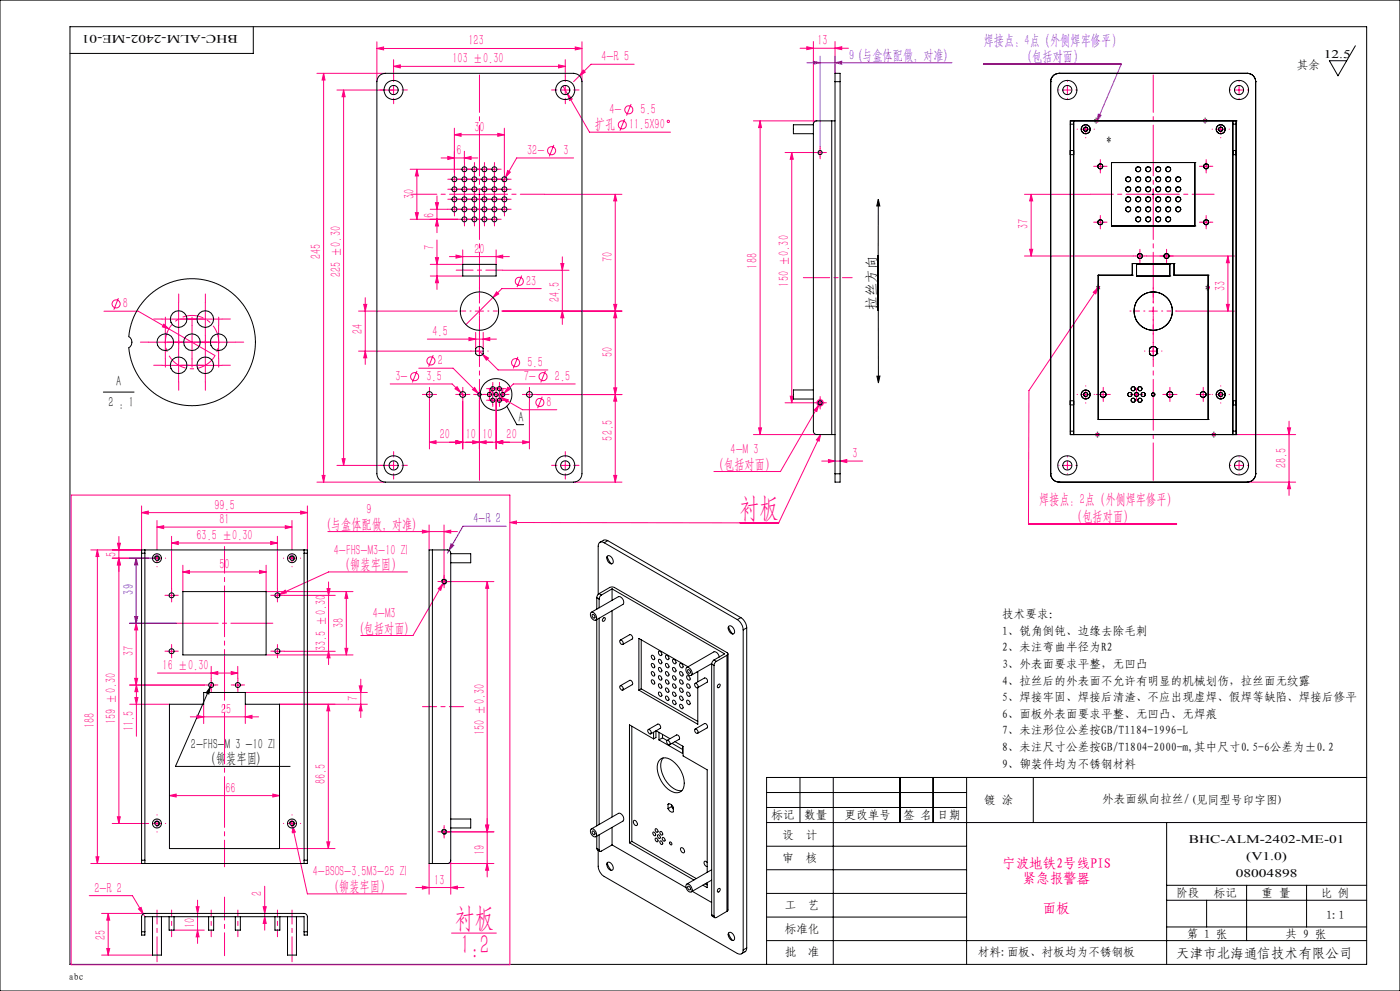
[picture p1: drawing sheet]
<svg xmlns="http://www.w3.org/2000/svg" width="420mm" height="297mm" viewBox="0 0 420 297" stroke-linecap="round" stroke-linejoin="round" font-family="sans-serif">
<defs><g id="words">
<g font-size="8.3" fill="#ff0080">
<text x="222.1" y="155">衬板</text>
<text x="136.7" y="277.8">衬板</text>
<text x="138.1" y="286">1:2</text>
</g>
<g font-size="4.4" fill="#ff0080">
<text x="140.5" y="13.6">123</text>
<text x="245.3" y="13.6">13</text>
<text x="135.7" y="19">103 ±0.30</text>
<text x="180.4" y="18.4">4-R 5</text>
<text x="182.9" y="34.2">4-</text>
<text x="192.2" y="34.2">5.5</text>
<text x="142.3" y="39.5">30</text>
<text x="178.5" y="38.7">扩孔</text>
<text x="188.7" y="38.7">11.5X90</text>
<text x="136.9" y="46.5">6</text>
<text x="158.1" y="46.5">32-</text>
<text x="169" y="46.5">3</text>
<text x="124.2" y="59.7" transform="rotate(-90 124.2 59.7)">30</text>
<text x="130.2" y="65.2" transform="rotate(-90 130.2 65.2)">6</text>
<text x="308.5" y="68.7" transform="rotate(-90 308.5 68.7)">37</text>
<text x="96.2" y="77.8" transform="rotate(-90 96.2 77.8)">245</text>
<text x="130.2" y="75" transform="rotate(-90 130.2 75)">7</text>
<text x="142.3" y="76">20</text>
<text x="102.2" y="83.1" transform="rotate(-90 102.2 83.1)">225 ±0.30</text>
<text x="183.7" y="78.4" transform="rotate(-90 183.7 78.4)">70</text>
<text x="227.2" y="80.5" transform="rotate(-90 227.2 80.5)">188</text>
<text x="157.8" y="85.6">23</text>
<text x="236.7" y="85.9" transform="rotate(-90 236.7 85.9)">150 ±0.30</text>
<text x="367.5" y="87.3" transform="rotate(-90 367.5 87.3)">33</text>
<text x="36.9" y="92.4">8</text>
<text x="167.8" y="90.6" transform="rotate(-90 167.8 90.6)">24.5</text>
<text x="108.7" y="100.2" transform="rotate(-90 108.7 100.2)">24</text>
<text x="129.7" y="100.7">4.5</text>
<text x="183.7" y="106.9" transform="rotate(-90 183.7 106.9)">50</text>
<text x="131.3" y="109.5">2</text>
<text x="158.2" y="110">5.5</text>
<text x="118.6" y="114.2">3-</text>
<text x="127.9" y="114.2">3.5</text>
<text x="157.1" y="114.2">7-</text>
<text x="166.5" y="114.2">2.5</text>
<text x="164" y="121.9">8</text>
<text x="131.9" y="131.6">20</text>
<text x="139.7" y="131.6">10</text>
<text x="144.7" y="131.6">10</text>
<text x="152" y="131.6">20</text>
<text x="183.7" y="132" transform="rotate(-90 183.7 132)">52.5</text>
<text x="219.2" y="136.1">4-M 3</text>
<text x="255.8" y="137.3">3</text>
<text x="214.2" y="140.4">（包括对面）</text>
<text x="385.9" y="140.4" transform="rotate(-90 385.9 140.4)">28.5</text>
<text x="64.3" y="152.7">99.5</text>
<text x="110" y="154.1">9</text>
<text x="311.7" y="151.1">焊接点：2点（外侧焊牢修平）</text>
<text x="59" y="161.8">63.5 ±0.30</text>
<text x="65.9" y="157.1">81</text>
<text x="98.4" y="158.4">(与盒体配做，对准)</text>
<text x="321.7" y="156.1">（包括对面）</text>
<text x="34.8" y="166.9" transform="rotate(-90 34.8 166.9)">5</text>
<text x="100.2" y="166.2">4-FHS-M3-10 ZI</text>
<text x="65.9" y="170.5">50</text>
<text x="102" y="170.5">（铆装牢固）</text>
<text x="111.9" y="185.2">4-M3</text>
<text x="103.1" y="188.3" transform="rotate(-90 103.1 188.3)">38</text>
<text x="108.3" y="189.6">(包括对面)</text>
<text x="40" y="196.6" transform="rotate(-90 40 196.6)">37</text>
<text x="97.7" y="195.2" transform="rotate(-90 97.7 195.2)">33.5 ±0.30</text>
<text x="48.8" y="200.8">16 ±0.30</text>
<text x="66.4" y="213.9">25</text>
<text x="107.4" y="210.1" transform="rotate(-90 107.4 210.1)">7</text>
<text x="28.4" y="218.3" transform="rotate(-90 28.4 218.3)">188</text>
<text x="34.8" y="217" transform="rotate(-90 34.8 217)">159 ±0.30</text>
<text x="40.1" y="219.1" transform="rotate(-90 40.1 219.1)">11.5</text>
<text x="145.3" y="220.3" transform="rotate(-90 145.3 220.3)">150 ±0.30</text>
<text x="67.6" y="237.5">66</text>
<text x="97.6" y="235.1" transform="rotate(-90 97.6 235.1)">86.5</text>
<text x="145.3" y="256.1" transform="rotate(-90 145.3 256.1)">19</text>
<text x="93.8" y="262.7">4-BSOS-3.5M3-25 ZI</text>
<text x="28.3" y="267.5">2-R 2</text>
<text x="78.6" y="268.6" transform="rotate(-90 78.6 268.6)">2</text>
<text x="98.7" y="267">（铆装牢固）</text>
<text x="130.3" y="265.1">13</text>
<text x="31.6" y="281.8" transform="rotate(-90 31.6 281.8)">25</text>
<text x="58.4" y="278.2" transform="rotate(-90 58.4 278.2)">10</text>
</g>
<g font-size="4.4" fill="#8000ff">
<text x="254.7" y="17.9">9 (与盒体配做，对准)</text>
<text x="295.1" y="13.4">焊接点：4点（外侧焊牢修平）</text>
<text x="306.6" y="18.4">（包括对面）</text>
</g>
<g font-size="4.4">
<text x="328.1" y="37.5">*</text>
<text x="360.9" y="37.5">*</text>
<text x="332" y="43.1">*</text>
<text x="328.8" y="87.5">*</text>
<text x="361.5" y="87.4">*</text>
<text x="34.9" y="115.7">A</text>
<text x="32.6" y="122">2 : 1</text>
<text x="155.6" y="126.4">A</text>
<text x="328.5" y="131.6">*</text>
<text x="363.5" y="131.6">*</text>
<text x="57.3" y="224.5">2-FHS-M 3 -10 ZI</text>
<text x="61.8" y="228.8">（铆装牢固)</text>
</g>
<g font-size="4.4" fill="#00f">
<text x="142" y="156.8">4-R 2</text>
<text x="40" y="178.2" transform="rotate(-90 40 178.2)">39</text>
</g>
<g font-size="4.1">
<text x="263" y="92.8" transform="rotate(-90 263 92.8)">拉丝方向</text>
<text x="352.9" y="287.1">天津市北海通信技术有限公司</text>
</g>
<g font-size="4.1" fill="#f00">
<text x="300.7" y="260.1">宁波地铁2号线PIS</text>
<text x="306.8" y="264.6">紧急报警器</text>
<text x="312.9" y="273.6">面板</text>
</g>
<g font-size="3.5">
<text x="71.3" y="10.6" transform="rotate(-180 71.3 10.6)">BHC-ALM-2402-ME-01</text>
<text x="397.2" y="17.4">12.5</text>
<text x="389.1" y="20.8">其余</text>
<text x="300.7" y="185.2">技术要求：</text>
<text x="300.7" y="190.2">1、锐角倒钝、边缘去除毛刺</text>
<text x="300.7" y="195.2">2、未注弯曲半径为R2</text>
<text x="300.7" y="200.2">3、外表面要求平整，无凹凸</text>
<text x="300.7" y="205.2">4、拉丝后的外表面不允许有明显的机械划伤，拉丝面无纹露</text>
<text x="300.7" y="210.2">5、焊接牢固、焊接后清渣、不应出现虚焊、假焊等缺陷、焊接后修平</text>
<text x="300.7" y="215.1">6、面板外表面要求平整、无凹凸、无焊痕</text>
<text x="300.7" y="220.1">7、未注形位公差按GB/T1184-1996-L</text>
<text x="300.7" y="225.1">8、未注尺寸公差按GB/T1804-2000-m,其中尺寸0.5-6公差为±0.2</text>
<text x="300.7" y="230.1">9、铆装件均为不锈钢材料</text>
<text x="231.5" y="245.5">标记</text>
<text x="241.3" y="245.5">数量</text>
<text x="253.4" y="245.5">更改单号</text>
<text x="271" y="245.5">签 名</text>
<text x="281.3" y="245.5">日期</text>
<text x="295.3" y="240.8">镀 涂</text>
<text x="330.7" y="240.8">外表面纵向拉丝/(见同型号印字图)</text>
<text x="234.8" y="251.5">设</text>
<text x="241.7" y="251.5">计</text>
<text x="356.6" y="252.8">BHC-ALM-2402-ME-01</text>
<text x="373.9" y="257.8">(V1.0)</text>
<text x="234.8" y="258.4">审</text>
<text x="241.7" y="258.4">核</text>
<text x="370.7" y="262.7">08004898</text>
<text x="352.9" y="268.7">阶段</text>
<text x="364.1" y="268.7">标记</text>
<text x="378.5" y="268.7">重 量</text>
<text x="396.3" y="268.7">比 例</text>
<text x="235.4" y="272.4">工</text>
<text x="242.4" y="272.4">艺</text>
<text x="397.8" y="275.4">1:1</text>
<text x="235.4" y="279.7">标准化</text>
<text x="356" y="281">第 1 张</text>
<text x="385.7" y="281">共 9 张</text>
<text x="235.4" y="286.5">批</text>
<text x="242.4" y="286.5">准</text>
<text x="293.4" y="286.5">材料:面板、衬板均为不锈钢板</text>
</g>
<text font-size="2.9" x="20.7" y="293.8">abc</text>
</g></defs>
<g fill="none" stroke="#ff0080" stroke-width=".3">
<path d="M113.1 14.5l2-.4v.9zM113.1 12.5v12M113.1 14.5h61.5M118.1 19.9l2-.5v1zM118.1 17.9v5M118.1 19.9h51.5M167.6 19.4l2 .5-2 .5zM169.6 17.9v5M172.6 14.1l2 .4-2 .5zM174.6 12.5v12M190.3 19.3h-13l-5.2 5.2M240 14.5h14.5"/>
<path d="M242 14l2 .5-2 .4zM244 12.4v24.8M250.5 14.5l2-.5v.9zM250.5 12.4v9.6M95.1 22h20.5M97.1 22v122.5M97.1 22l.4 2h-.9zM101.1 27h18.2M103.1 27l.4 2h-.9zM103.1 27v112.5M118.1 25.7v2.5M136.3 38.4v13.3"/>
<path d="M149.3 40l2 .4-2 .4zM151.3 38.4v13.3M168.3 27h2.5M168.9 25.8l1.4 2.4M169.6 25.7v2.5M170.3 28.2l1.4 1.5-.8 .4zM170.3 28.2l6.5 11.4h24.4M174.9 21l.7 .6-1.8 1.1zM187.4 35.7l-1.4 3.5M189.3 31.2l-1.3 3.4M226 36.2h19M228 36.2l.5 2h-.9z"/>
<path d="M228 36.2v94M318.9 27h2.6M320.2 25.7v2.5M324.4 38.7h2.6M325.7 37.5v2.5M328.6 36.2h1M328.8 35.9l.7 .7M329.1 35.7v1M329.5 35.9l-.7 .7M361 36.2h.9M361.1 35.9l.7 .7M361.5 35.7v1"/>
<path d="M361.8 35.9l-.7 .7M364.9 38.7h2.6M366.2 37.5v2.5M370.5 27h2.5M371.7 25.7v2.5M123 50.7h14.3M125.1 50.7v15M125.1 50.7l.4 2h-.9zM131.1 58.7v11M132.3 47.3h11M134.3 46.9l2 .4-2 .5zM135.1 53.7h2.5"/>
<path d="M135.1 56.7h2.5M135.1 59.7h2.5M136.3 40.4l2-.4v.8zM136.3 40.4h15M136.3 52.5v2.5M136.3 55.5v2.5M136.3 58.5v2.5M138.1 50.7h2.5M138.1 53.7h2.5M138.1 56.7h2.5M138.1 59.7h2.5M139.3 47.3l2-.4v.9z"/>
<path d="M139.3 45.3v3.4M139.3 49.5v2.5M139.3 52.5v2.5M139.3 55.5v2.5M139.3 58.5v2.5M141.1 50.7h2.5M141.1 53.7h2.5M141.1 56.7h2.5M141.1 59.7h2.5M142.3 49.5v2.5M142.3 52.5v2.5M142.3 55.5v2.5"/>
<path d="M142.3 58.5v2.5M142.6 58.2h2.5M143.8 57v2.5M144.1 50.7h2.5M144.1 53.7h2.5M144.1 56.7h2.5M144.1 59.7h2.5M145.3 49.5v2.5M145.3 52.5v2.5M145.3 55.5v2.5M145.3 58.5v2.5M147.1 50.7h2.5"/>
<path d="M147.1 53.7h2.5M147.1 56.7h2.5M147.1 59.7h2.5M148.3 49.5v2.5M148.3 52.5v2.5M148.3 55.5v2.5M148.3 58.5v2.5M150.1 53.7h2.5M150.1 56.7h2.5M150.1 59.7h2.5M151.3 52.5v2.5M151.3 55.5v2.5"/>
<path d="M151.3 58.5v2.5M151.7 53.1l-.7 1.3M152.3 51.1l.8 .5-1.4 1.5zM163.3 58.2h23.3M166.2 43.4l-1.4 3.5M172.1 47.3h-17.1l-3.3 5.8M184.6 58.2l.4 2h-.9zM184.6 58.2v86.3M235.5 45.7h8.7M237.5 45.7l.5 2h-.9zM237.5 45.7v75M244.8 45.7h2.5"/>
<path d="M246 44.5v2.5M307.3 58.2h19.8M309.4 58.2v18.5M309.4 58.2l.4 2h-.9zM328.8 49.8h2.5M330.1 48.6v2.5M344.7 58.2h2.5M346 57v2.5M360.6 49.8h2.5M361.8 48.6v2.5M123 65.7h14.3M124.6 63.7h.9l-.4 2z"/>
<path d="M129.1 62.7h5.2M130.6 60.7h1l-.5 2zM130.6 77.2h1l-.5 2zM131.1 65.7l.5 2h-1zM131.1 71.9v14.8M134.8 76.9h18M135.1 62.7h2.5M136.3 61.5v2.5M136.8 76.4l2 .5-2 .5zM138.1 62.7h2.5M138.1 65.7h2.5M138.8 74.9v4.3h-9.7"/>
<path d="M139.3 61.5v2.5M139.3 64.5v2.5M141.1 62.7h2.5M141.1 65.7h2.5M142.3 61.5v2.5M142.3 64.5v2.5M144.1 62.7h2.5M144.1 65.7h2.5M145.3 61.5v2.5M145.3 64.5v2.5M147.1 62.7h2.5M147.1 65.7h2.5"/>
<path d="M148.3 61.5v2.5M148.3 64.5v2.5M148.8 76.9l2-.5v1zM148.8 74.9v4.3M150.1 62.7h2.5M151.3 61.5v2.5M168.2 79h1l-.5 2zM168.7 77v20.2M307.3 76.7h32.7M308.9 74.7h.9l-.4 2zM328.8 66.6h2.5M330.1 65.4v2.5"/>
<path d="M340.7 76.7h2.5M341.9 75.5v2.5M344 76.7h26.3M350 75.5v2.5M360.6 66.6h2.5M361.8 65.4v2.5M368.4 76.7l.4 2h-.9zM368.4 76.7v16.5M31.2 93.3h10.3l23 13.3M35.5 89.4l-1.4 3.4M48.6 95.6h18M49.1 97.2l1.6 1.4-2-.6z"/>
<path d="M49.6 97.5v10.1M53.6 90.6v10M57.6 97.5v10.1M61.6 90.6v10M65.6 97.5v10.1M107.6 93.2h29.2M109.1 91.2h.9l-.4 2zM109.6 89.2v20M129.1 82.7h9.7M131.1 82.7l.5 2h-1zM142.6 93.2h2.5M142.7 99.6v4.9"/>
<path d="M143.8 92v2.5M145 99.6v4.9M149 87.5l.6 .6-1.7 1.1zM150.8 93.2h35.8M150.8 81h19.9M156.5 82.6l-1.4 3.4M162.4 86.5h-11.8l-10.8 10.8M168.7 93.2l.5 2h-1zM184.1 91.2h.9l-.4 2zM184.6 93.2l.4 2h-.9zM328 87.6l1.5-1.4-.8 1.9zM329 86.2h1"/>
<path d="M329.1 85.8l.7 .7M329.5 86.2l-20.8 30.8-.2 40h44.5M329.5 85.7v1M329.8 85.8l-.7 .7M344.7 93.2h2.5M346 92v2.5M353 93.2h17.3M361.9 86.2h1.1M362.1 85.8l.7 .7M362.4 85.7v1M362.8 85.8l-.7 .7M367.9 91.2h.9l-.4 2z"/>
<path d="M44.6 102.5h26M48.6 109.5h18M53.6 104.5v10M61.6 104.5v10M107.6 105.2h37.5M109.6 105.2l.4 2h-.9zM117.1 115.1h18.5l2.6 2.5M125.1 111.2l-1.4 3.4M125.6 110.3h10.3l8.3 8.3M127.6 118.2h2.5M128.2 101.6h20.7M128.8 117v2.5"/>
<path d="M130 106.4l-1.4 3.5M136.5 116.5l.6-.6 1.1 1.7zM137.6 118.2h2.5M138.2 117.6l1.3 1.2M138.8 117v2.5M140.7 101.2l2 .4-2 .5zM141.7 116.8l.7-.7 1.1 1.8zM142.6 118.2h2.5M143.8 120v14.5M143.8 105.2l1 1M143.8 104v2.5M143.8 117v2.5"/>
<path d="M144.8 106.2l1.7 1.1-.6 .6zM144.8 106.2l4.6 4.7h15M145 101.6l1.9-.4v.9zM145.6 118.2h6.5M146.6 116.5h4.5M146.6 120h4.5M146.8 117v2.5M147.1 117.2l3.5 2M147.8 115.2v2.6M147.8 118.7v2.5M148.8 117v2.5M149.8 115.2v2.6"/>
<path d="M149.8 118.7v2.5M150.6 119.2l1.9 .6-.5 .8zM150.6 119.2l6.1 3.6h10.3M150.8 117v2.5M152.4 116.1l.6 .6-1.7 1.1zM155.4 107l-1.4 3.4M157.6 118.2h2.5M158.8 117v2.5M162.7 118.9l-1.4 3.4M163.6 111.2l-1.4 3.4M172.6 115.1h-18.6l-3.6 3.6M184.1 116.2h.9l-.4 2z"/>
<path d="M184.6 118.2l.4 2h-.9zM186.6 118.2h-25.7M237.1 118.7h.9l-.5 2zM245.4 120l-.1 .1M245.5 119.9h-.1M245.7 119.8h-.2M245.8 119.8h-.1M245.8 119.7v.1M245.8 120l-.5 .6M245.9 119.7h.4M245.9 120l.5 .1M245.9 120h-.1"/>
<path d="M246 119.5v2.5M246.3 119.8h.1M246.4 119.8h.1M246.5 119.8v.1M246.5 119.9h.1M246.6 119.9l.2 .2M324.4 118.2h2.6M325.7 117v2.5M329.7 118.2h2.5M330.9 117v2.5M339.7 118.2h2.5M341 117v2.5"/>
<path d="M344.7 105.2h2.5M346 104v2.5M349.7 118.2h2.5M350.9 117v2.5M359.7 118.2h2.5M361 117v2.5M364.9 118.2h2.6M366.2 117v2.5M101.1 139.5h18.2M102.6 137.5h.9l-.4 2zM118.1 138.2v2.5M128.8 132.5l2-.4v.9z"/>
<path d="M128.8 120.4v14.1M128.8 132.5h30M136.8 132.1l2 .4-2 .5zM138.8 120.4v14.1M141.8 132.1l2 .4-2 .5zM143.8 132.5l2-.4v.9zM148.8 132.5l2-.4v.9zM148.8 120.1v14.4M156.8 132.1l2 .4-2 .5zM158.8 120.4v14.1M168.3 139.5h2.5M169.6 138.2v2.5"/>
<path d="M226 130.2h19M227.6 128.2h.9l-.5 2zM235.5 120.7h8.7M244.8 120.7h2.5M245.1 120.9v.1M245.1 120.5l-.1 .3M245.1 121v.1M245.2 121.2v.1M245.2 121.3l.1 .1M245.3 120.1l-.2 .4M245.3 121.4l.2 .1M245.3 120.6v.3"/>
<path d="M245.3 120.6h.1M245.3 120.9h.1M245.3 120.9l.1 .2M245.4 121.1v.1M245.4 121.2l.2 .1M245.5 121.5l.1 .1M245.6 120.6l-.1 .2M245.6 120.8v.2M245.6 120.8l.1 .2M245.6 120.6h-.1M245.6 121.3l.3 .1M245.6 121.6l.6 .1"/>
<path d="M245.6 121.4l-.6 1.9-.7-.4zM245.6 121.4l-11.5 19.9h-19.9M245.7 121v.1M245.7 120.4l-.1 .2M245.7 121.1h.1M245.7 120.4h-.1M245.7 120.3v.1M245.7 121.1l.2 .1M245.8 121.2h.1M245.9 121.4l.1 .1M245.9 121.2h.2M246 120.2h.1"/>
<path d="M246.1 121.2h-.1M246.1 120.2l-.4 .1M246.2 120.2l.2 .2M246.2 121.4l-.2 .1M246.2 130.2l-.5 2-.8-.4zM246.2 130.2l-12.6 26.5-80.6-.1M246.3 121.4h-.1M246.3 121.2h-.2M246.3 121.1v.1M246.3 121.7h.1M246.4 121.1l-.1 .1M246.4 121.6l-.1 .1"/>
<path d="M246.4 120.1l-.8 1.3M246.4 120.4l.1 .5M246.4 120.1h.1M246.4 120.4l.1 .1M246.5 120.1l.3 .4M246.5 120.9l-.1 .2M246.5 120.5h.1M246.5 120.9h.1M246.5 138.2h12.3M246.5 121.6h-.1M246.7 121.5l-.1 .1M246.8 120.5v.1"/>
<path d="M246.8 120.6v.2M246.8 120.9l-.5 .5M246.8 120.8v.1M246.9 120.1v.1M246.9 120.2h.1M246.9 121.1l-.2 .4M246.9 120.3l.1 .1M247 121.1h-.1M247 120.4v.1M247 120.5v.1M247 120.6v.5M248.5 137.7l2 .5-2 .4z"/>
<path d="M252 138.2l2-.5v.9zM318.9 139.5h2.6M320.2 138.2v2.5M328.6 130.2h1M328.8 129.9l.7 .7M329.1 129.7v1M329.5 129.9l-.7 .7M363.6 130.2h1M363.7 129.9l.8 .7M364.1 129.7v1M364.5 129.9l-.8 .7M370.5 139.5h2.5"/>
<path d="M370.8 130.2h17.9M371.7 138.2v2.5M386.3 128.2h.9l-.5 2zM386.7 126.2v22.3M21.3 148.4h131.7v140.7h-131.7zM42.5 153.6l2-.4v.9zM42.5 151.6v14.2M42.5 153.6h49.7M47.1 158l2-.5v.9zM47.1 156v8.7M47.1 158h40.5M85.6 157.5l2 .5-2 .4z"/>
<path d="M87.6 156v8.7M90.2 153.2l2 .4-2 .5zM92.2 151.6v22.1M95.1 144.5h20.5M96.6 142.5h.9l-.4 2zM98.4 159.3h38.8M126.7 158.9l2 .4-2 .5zM128.7 157.3v7.5M133.2 159.3l2-.4v.9zM133.2 157.3v18.2M153 156.6l1.9-.5v.9zM172.1 144.5h14.5"/>
<path d="M184.1 142.5h.9l-.4 2zM374.2 144.5h14.5M386.7 144.5l.5 2h-.9zM27.2 164.8h15.3M29.2 164.8v94M29.2 164.8l.5 2h-.9zM33.7 167.3h10.8M35.2 162.8h.9l-.4 2zM35.7 167.3l.4 2h-.9zM35.7 160.8v86M45.8 167.3h2.5M47.1 166v2.6"/>
<path d="M50.2 178.4h2.5M51.5 162.7l2-.4v.9zM51.5 160.7v15.7M51.5 162.7h31.7M51.5 177.2v2.5M54.9 171.4l1.9-.4v.9zM54.9 171.4h24.9M54.9 169.4v7.9M77.9 171l1.9 .4-1.9 .5zM79.8 169.4v7.9h26.1M81.2 162.3l2 .4-2 .5zM82 178.4h2.5"/>
<path d="M83.2 177.2v2.5M83.2 160.7v15.7M83.9 178.1l1.6-1.2 .4 .8zM83.9 178.1l-1.3 .6M85.2 178.4h15.4M86.4 167.3h2.4M87.6 166v2.6M98.1 176.4h.9l-.4 2zM98.6 174.4v24.8M103.9 177.3v19M103.9 177.3l.5 2h-.9zM122.2 171.4h-23.6l-14.7 6.7"/>
<path d="M132.9 174.9l-.7 2-.8-.4zM132.9 174.9l-9 15.6h-15.7M133.6 173.6l-.7 1.3M146.2 174.3l.4 2h-.9zM146.2 174.3v88.5M148.2 174.3h-16.2M38.8 186.8h14M40.9 186.8l.4 2h-.9zM40.9 186.8v18.5M50.2 195.2h2.5M51.5 193.9v2.5M63.4 199.7v3.6"/>
<path d="M71.3 199.7v3.6M79.8 196.3h26.1M82 195.2h2.5M83.2 193.9v2.5M85.2 195.2h15.4M98.6 195.2l.4 2h-.9zM103.5 194.3h.9l-.5 2zM38.8 205.3h22.5M38.9 211.1h11.9M40.4 203.3h.9l-.4 2zM40.5 209.1h.9l-.5 2zM40.9 205.3v15.4"/>
<path d="M40.9 205.3l.5 2h-.9zM47.2 201.7h24.1M57.1 214.8h20.5M59.1 214.4l2 .4-2 .5zM61.1 211.1v5.7M62.1 205.3h2.5M63.4 204v2.5M63.4 201.7l1.9-.4v.9zM69.4 201.3l1.9 .4-1.9 .5zM70.1 205.3h2.5M71.3 204v2.5M73.6 214.8l2-.4v.9z"/>
<path d="M73.6 211.1v5.7M73.6 207.5h36.6M83.9 211.1h26.3M98.5 211.1v43.2M98.5 211.1l.5 1.9h-1zM107.8 205.6h.9l-.5 1.9zM108.2 211.1l.5 1.9h-.9zM108.2 203.5v11.5M50.8 238.4l2-.4v.9zM50.8 238.4h33.1M81.8 238l2.1 .4-2.1 .5zM27.2 258.8h15.3"/>
<path d="M28.8 256.8h.9l-.5 2zM33.7 246.8h10.8M35.2 244.8h.9l-.4 2zM45.8 246.8h2.5M47.1 245.6v2.4M83.9 254.3h16.6M86.4 246.8h2.4M87.4 246.1l.3 1.4M87.6 245.6v2.4M87.7 247.5l.9 1.9-.9 .2zM87.7 247.5l4.5 20.4h29.7M98 252.3h1l-.5 2z"/>
<path d="M128.7 258.8v9.2M133.2 248v2.5M134.2 258.8h14M135.2 257.8v10.2M145.7 247.3h.9l-.4 2zM146.2 258.8l.4 2h-.9zM148.2 249.3h-16.2M26.8 268.4h12.9l3.3 5.5M30.5 273.8h13M32.5 273.8v12.4M32.5 273.8l.4 2h-.9zM41.6 272.4l.7-.4 .7 1.9z"/>
<path d="M43 273.9l.5 .8M52.2 278.8h9.1M58.8 271.7h.9l-.4 2.1zM59.3 269.8v12.9M59.3 278.8l.4 2h-.9zM79 271.7h.9l-.5 2.1zM79.4 265.6v13.2M79.4 274.7l.5 2.1h-.9zM124.7 266h14.5M126.7 265.6l2 .4-2 .4zM135.2 266l2-.4v.8zM135.5 279.6h13.4"/>
<path d="M30.5 286.2h15.3M32 284.3h.9l-.4 1.9z"/>
<circle cx="186.7" cy="37.4" r="1.21"/>
<circle cx="188.6" cy="32.9" r="1.22"/>
<circle cx="200.5" cy="36.4" r=".35"/>
<circle cx="165.5" cy="45.2" r="1.21"/>
<circle cx="34.8" cy="91.1" r="1.22"/>
<circle cx="155.8" cy="84.3" r="1.22"/>
<circle cx="124.4" cy="112.9" r="1.22"/>
<circle cx="129.3" cy="108.2" r="1.21"/>
<circle cx="154.7" cy="108.7" r="1.2"/>
<circle cx="162.9" cy="112.9" r="1.22"/>
<circle cx="162" cy="120.6" r="1.22"/>
</g>
<g fill="none" stroke="#000" stroke-width=".3">
<path d="M0 0h420v297h-420zM21 8h389v281h-389zM76 8v8h-55M406.6 13.7l-5.2 9-2.6-4.5h5.2M263.5 59.8v33.2M263.5 59.8l.4 1.9h-.9zM263.5 76.6v38.1M31 117.5h9.2M263.1 112.7h.9l-.5 2zM152 121.7l3 5.6h2.1M46.4 167.5a.76 .76 0 0 1 .6-1 .76 .76 0 0 1 .8 .9 .76 .76 0 0 1-.9 .6M86.9 167.5a.76 .76 0 0 1 .6-1 .76 .76 0 0 1 .8 .9 .76 .76 0 0 1-.9 .6"/>
<path d="M132.5 174.5a.74 .74 0 0 1 .7-.9 .74 .74 0 0 1 .8 .8 .74 .74 0 0 1-1 .6M63 206l-.3 2-.9-.4zM63 206l-10.4 23.7h34.4M63.6 204.6l-.6 1.4M230 237.5h60M240 233v13.5M250 233v56M270 233v13.5M280 233v13.5M290 233v56M310 233v13.5M410 233h-180v56"/>
<path d="M46.4 247a.75 .75 0 0 1 .6-1 .75 .75 0 0 1 .8 .8 .75 .75 0 0 1-.9 .7M86.9 247a.75 .75 0 0 1 .6-1 .75 .75 0 0 1 .8 .8 .75 .75 0 0 1-.9 .7M132.5 249.5a.74 .74 0 0 1 .7-.9 .74 .74 0 0 1 .8 .8 .74 .74 0 0 1-1 .6M230 246.5h180M230 242h60M230 253.6h60M350 246.5v42.5M230 260.7h60M230 267.8h60M230 274.8h60M350 269.8h60M350 265.3h60"/>
<path d="M350 277.8h60M362 269.8v8M374 265.3v16.6M392 265.3v12.5M230 281.9h180"/>
<circle cx="148.8" cy="118.2" r="4.7"/>
</g>
<path d="M242 18.8h43.6M244 18.3l2 .5-2 .5zM246 16.8v27M250.5 18.8l2-.5v1zM250.5 16.8v5.2M295 19.3h41.4l-7.3 16.9M329.5 34.2l.8 .4-1.2 1.6z" fill="none" stroke="#8000ff" stroke-width=".3"/>
<path d="M150.8 117.6a2 2 0 0 0-3.4-.8 2 2 0 0 0 .9 3.3 2 2 0 0 0 2.5-2.3v-.2" fill="none" stroke="#ff0080" stroke-width=".3" stroke-dasharray="6.3 1.3 1.3 1.3 1.3 1.3" stroke-dashoffset="3.2" stroke-linecap="butt"/>
<path d="M65.3 100.2a8 8 0 0 0-13.4-3.2 8 8 0 0 0 3.7 13.3 8 8 0 0 0 9.8-9.7l-.1-.4" fill="none" stroke="#ff0080" stroke-width=".3" stroke-dasharray="6.3 1.3 1.3 1.3" stroke-dashoffset="3.4" stroke-linecap="butt"/>
<path d="M246.8 120.5a.75 .75 0 0 0-1.3-.3 .75 .75 0 0 0 .3 1.2 .75 .75 0 0 0 1-.8v-.1" fill="none" stroke="#ff0080" stroke-width=".3" stroke-dasharray="6.3 1.3 1.3 1.3" stroke-dashoffset="5.9" stroke-linecap="butt"/>
<path d="M151.8 157.7h-12.9l-4.2 7.2M38.8 167.3h8.3M40.9 167.3v19.5M40.9 167.3l.4 2h-.9zM134.7 164.9l-.5 .9M135.3 163l.8 .4-1.4 1.5zM38.8 186.8h14M40.4 184.8h.9l-.4 2z" fill="none" stroke="#00f" stroke-width=".3"/>
<g fill="none" stroke="#ff0080" stroke-width=".3" stroke-dasharray="15.2 1.3 1.3 1.3">
<path d="M115.6 27h-1.6M118.1 24.5v-1.7M118.1 29.5v1.6M120.6 27h1.6M167.1 27h-1.6M169.6 24.5v-1.7M169.6 29.5v1.6M172.1 27h1.6M317.7 27h-.1M320.2 24.5v-.2M320.2 29.5v.1M322.7 27h.1"/>
<path d="M323.2 38.7h-.1M325.7 36.2v-.1M328.2 38.7h.1M363.7 38.7h-.1M366.2 36.2v-.1M368.7 38.7h.1M369.2 27h-.1M371.7 24.5v-.2M371.7 29.5v.1M374.2 27h.1M135.1 53.7h-.8M135.1 56.7h-.8"/>
<path d="M135.1 59.7h-.8M136.3 52.5v-.8M136.3 55v.7M136.3 55.5v-.8M136.3 58v.7M136.3 58.5v-.8M137.6 53.7h.7M137.6 56.7h.7M137.6 59.7h.7M138.1 50.7h-.8M138.1 59.7h-.8M138.1 56.7h-.8"/>
<path d="M138.1 53.7h-.8M139.3 49.5v-.8M139.3 52v.7M139.3 58.5v-.8M139.3 55.5v-.8M139.3 58v.7M139.3 52.5v-.8M139.3 55v.7M140.6 50.7h.7M140.6 59.7h.7M140.6 56.7h.7M140.6 53.7h.7"/>
<path d="M141.1 50.7h-.8M141.1 53.7h-.8M141.1 56.7h-.8M141.1 59.7h-.8M142.3 49.5v-.8M142.3 52v.7M142.3 52.5v-.8M142.3 55v.7M142.3 55.5v-.8M142.3 58v.7M142.3 58.5v-.8M143.6 50.7h.7"/>
<path d="M143.6 53.7h.7M143.6 56.7h.7M143.6 59.7h.7M143.8 57v-.1M143.8 59.5h.1M144.1 59.7h-.8M144.1 56.7h-.8M144.1 53.7h-.8M144.1 50.7h-.8M145.3 58.5v-.8M145.3 55.5v-.8M145.3 58v.7"/>
<path d="M145.3 52.5v-.8M145.3 55v.7M145.3 49.5v-.8M145.3 52v.7M146.6 59.7h.7M146.6 56.7h.7M146.6 53.7h.7M146.6 50.7h.7M147.1 50.7h-.8M147.1 53.7h-.8M147.1 56.7h-.8M147.1 59.7h-.8"/>
<path d="M148.3 49.5v-.8M148.3 52v.7M148.3 52.5v-.8M148.3 55v.7M148.3 55.5v-.8M148.3 58v.7M148.3 58.5v-.8M149.6 50.7h.7M149.6 53.7h.7M149.6 56.7h.7M149.6 59.7h.7M150.1 59.7h-.8"/>
<path d="M150.1 56.7h-.8M150.1 53.7h-.8M151.3 58.5v-.8M151.3 55.5v-.8M151.3 58v.7M151.3 52.5v-.8M151.3 55v.7M152.6 59.7h.7M152.6 56.7h.7M152.6 53.7h.7M244.8 45.7h-.6M246 44.5v-.7"/>
<path d="M246 47v.6M247.3 45.7h.6M325.7 41.2v.1M328.8 49.8h-.7M330.1 48.6v-.8M330.1 51.1v.7M331.3 49.8h.8M346 57v-.1M346 59.5h.1M360.6 49.8h-.8M361.8 48.6v-.8M361.8 51.1v.7"/>
<path d="M363.1 49.8h.7M366.2 41.2v.1M135.1 62.7h-.8M136.3 61v.7M136.3 61.5v-.8M136.3 64v.7M137.6 62.7h.7M138.1 65.7h-.8M138.1 62.7h-.8M139.3 64.5v-.8M139.3 67v.7M139.3 61.5v-.8"/>
<path d="M139.3 64v.7M139.3 61v.7M140.6 65.7h.7M140.6 62.7h.7M141.1 62.7h-.8M141.1 65.7h-.8M142.3 61v.7M142.3 61.5v-.8M142.3 64v.7M142.3 64.5v-.8M142.3 67v.7M143.6 62.7h.7"/>
<path d="M143.6 65.7h.7M144.1 65.7h-.8M144.1 62.7h-.8M145.3 64.5v-.8M145.3 67v.7M145.3 61.5v-.8M145.3 64v.7M145.3 61v.7M146.6 65.7h.7M146.6 62.7h.7M147.1 62.7h-.8M147.1 65.7h-.8"/>
<path d="M148.3 61v.7M148.3 61.5v-.8M148.3 64v.7M148.3 64.5v-.8M148.3 67v.7M149.6 62.7h.7M149.6 65.7h.7M150.1 62.7h-.8M151.3 61.5v-.8M151.3 64v.7M151.3 61v.7M152.6 62.7h.7"/>
<path d="M328.8 66.6h-.7M330.1 65.3v-.7M330.1 67.8v.8M331.3 66.6h.8M340.7 76.7h-.7M342 75.5v-.8M342 78v.7M343.2 76.7h.8M348.7 76.7h-.7M350 75.5v-.8M350 78v.7M351.2 76.7h.8"/>
<path d="M360.6 66.6h-.8M361.8 65.3v-.7M361.8 67.8v.8M363.1 66.6h.7M48.6 95.6h-2.5M49.6 97.5v-2.5M53.6 90.6v-2.5M56.6 95.6h-2.5M57.6 97.5v-2.5M58.6 95.6h2.5M61.6 90.6v-2.5M65.6 97.5v-2.5"/>
<path d="M66.6 95.6h2.5M44.6 102.5h-2.5M48.6 109.5h-2.5M49.6 107.5v2.5M52.6 102.5h-2.5M53.6 100.6v2.5M53.6 104.5v-2.5M53.6 114.5v2.5M54.6 102.5h2.5M56.6 109.5h-2.5M57.6 107.5v2.5M58.6 109.5h2.5"/>
<path d="M60.6 102.5h-2.5M61.6 100.6v2.5M61.6 104.5v-2.5M61.6 114.5v2.5M62.6 102.5h2.5M65.6 107.5v2.5M66.6 109.5h2.5M70.6 102.5h2.5M127.6 118.2h-.9M128.8 117v-.9M128.8 119.5v.8M130.1 118.2h.9"/>
<path d="M137.6 118.2h-.9M138.8 117v-.9M138.8 119.5v.8M140.1 118.2h.9M141.3 105.2h-.1M142.6 118.2h-.5M143.8 102.7v-.1M143.8 107.7v.1M143.8 117v-.5M143.8 119.5v.5M145.1 118.2h.5M145.6 118.2h-.6"/>
<path d="M146.3 105.2h.2M146.6 116.5h-.6M146.6 119.9h-.6M146.8 117v-.7M146.8 119.5v.6M147.6 118.2h-.6M147.8 115.2v-.6M147.8 117.7v.7M147.8 118.7v-.6M148.1 118.2h.6M148.6 119.9h-.6M148.6 116.5h-.6"/>
<path d="M148.8 117v-.7M148.8 119.5v.6M149.1 116.5h.6M149.1 119.9h.6M149.6 118.2h-.6M149.8 118.7v-.6M149.8 115.2v-.6M149.8 117.7v.7M150.1 118.2h.6M150.8 117v-.7M150.8 119.5v.6M151.1 119.9h.6"/>
<path d="M151.1 116.5h.6M152.1 118.2h.6M157.6 118.2h-.9M158.8 117v-.9M158.8 119.5v.8M160.1 118.2h.9M246 119.5v-.7M323.2 118.2h-.1M325.7 115.7v-.1M328.2 118.2h.1M329.7 118.2h-.9M331 117v-.9"/>
<path d="M331 119.5v.8M332.2 118.2h.9M339.7 118.2h-.6M341 117v-.7M341 119.5v.6M342.2 118.2h.6M343.5 105.2h-.2M346 102.7v-.1M346 107.7v.1M348.5 105.2h.1M349.7 118.2h-.9M351 117v-.9"/>
<path d="M351 119.5v.8M352.2 118.2h.9M359.7 118.2h-.9M361 117v-.9M361 119.5v.8M362.2 118.2h.9M363.7 118.2h-.1M366.2 115.7v-.1M368.7 118.2h.1M115.6 139.5h-1.6M118.1 137v-1.7M120.6 139.5h1.6"/>
<path d="M147.8 121.2v.6M149.8 121.2v.6M167.1 139.5h-1.6M169.6 137v-1.7M172.1 139.5h1.6M244.8 120.7h-.6M246 122v.6M247.3 120.7h.6M317.7 139.5h-.1M320.2 137v-.2M322.7 139.5h.1M325.7 120.7v.1"/>
<path d="M366.2 120.7v.1M369.2 139.5h-.1M371.7 137v-.2M374.2 139.5h.1M118.1 142v1.6M169.6 142v1.6M320.2 142v.1M371.7 142v.1M44.6 167.3h-.1M47.1 164.8v-.1M47.1 169.8v.1M49.6 167.3h.1"/>
<path d="M50.2 178.4h-.7M51.5 177.2v-.8M51.5 179.7v.7M52.7 178.4h.8M82 178.4h-.8M83.2 177.2v-.8M83.2 179.7v.7M84.5 178.4h.7M85.1 167.3h-.1M87.6 164.8v-.1M87.6 169.8v.1M90.1 167.3h.1"/>
<path d="M132 174.3h-.6M133.2 173v-.6M133.2 175.5v.7M134.5 174.3h.6M50.2 195.2h-.7M51.5 193.9v-.7M51.5 196.4v.8M52.7 195.2h.8M82 195.2h-.8M83.2 193.9v-.7M83.2 196.4v.8M84.5 195.2h.7"/>
<path d="M62.1 205.3h-.7M63.4 204v-.7M63.4 206.5v.8M64.6 205.3h.8M70.1 205.3h-.7M71.4 204v-.7M71.4 206.5v.8M72.6 205.3h.8M44.6 246.8h-.1M47.1 244.3v-.1M47.1 249.3v.1M49.6 246.8h.1"/>
<path d="M85.1 246.8h-.1M87.6 244.3v-.1M87.6 249.3v.1M90.1 246.8h.1M132 249.3h-.6M133.2 248v-.6M133.2 250.5v.7M134.5 249.3h.6"/>
</g>
<path d="M141.3 93.2h-4.5M143.8 90.7v-4.5M143.8 95.7v4.5M146.3 93.2h4.5M343.5 93.2h-4.5M346 90.7v-4.5M346 95.7v4.5M348.5 93.2h4.5" fill="none" stroke="#ff0080" stroke-width=".3" stroke-dasharray="15.2 1.3 1.3 1.3" stroke-dashoffset="14.9"/>
<path d="M142.6 58.2h-19.3" fill="none" stroke="#ff0080" stroke-width=".3" stroke-dasharray="15.2 1.3 1.3 1.3" stroke-dashoffset="7.5"/>
<path d="M145.1 58.2h18.2" fill="none" stroke="#ff0080" stroke-width=".3" stroke-dasharray="15.2 1.3 1.3 1.3" stroke-dashoffset="8"/>
<path d="M344.7 58.2h-17.6" fill="none" stroke="#ff0080" stroke-width=".3" stroke-dasharray="15.2 1.3 1.3 1.3" stroke-dashoffset="8.3"/>
<path d="M347.2 58.2h17" fill="none" stroke="#ff0080" stroke-width=".3" stroke-dasharray="15.2 1.3 1.3 1.3" stroke-dashoffset="8.6"/>
<path d="M346 22.5v121.5M143.8 144v-121.5" fill="none" stroke="#ff0080" stroke-width=".3" stroke-dasharray="15.2 1.3 1.3 1.3" stroke-dashoffset="4"/>
<path d="M136.8 81h14" fill="none" stroke="#ff0080" stroke-width=".3" stroke-dasharray="15.2 1.3 1.3 1.3" stroke-dashoffset="10.1"/>
<path d="M241 83.2h14.7" fill="none" stroke="#ff0080" stroke-width=".3" stroke-dasharray="15.2 1.3 1.3 1.3" stroke-dashoffset="7.3"/>
<path d="M139.1 211.8h-12.4" fill="none" stroke="#ff0080" stroke-width=".3" stroke-dasharray="15.2 1.3 1.3 1.3" stroke-dashoffset="11"/>
<path d="M47.1 288.2v-15.5M87.6 288.2v-15.5" fill="none" stroke="#ff0080" stroke-width=".3" stroke-dasharray="15.2 1.3 1.3 1.3" stroke-dashoffset="7.8"/>
<path d="M51.5 280.7v-8M63.4 280.7v-8M71.4 280.7v-8M83.2 280.7v-8" fill="none" stroke="#ff0080" stroke-width=".3" stroke-dasharray="15.2 1.3 1.3 1.3" stroke-dashoffset="13.1"/>
<path d="M67.4 286.4v-17.5" fill="none" stroke="#ff0080" stroke-width=".3" stroke-dasharray="15.2 1.3 1.3 1.3" stroke-dashoffset="8.4"/>
<path d="M67.4 259.8v-96" fill="none" stroke="#ff0080" stroke-width=".3" stroke-dasharray="15.2 1.3 1.3 1.3" stroke-dashoffset="7.2"/>
<path d="M81.9 186.8h-29" fill="none" stroke="#ff0080" stroke-width=".3" stroke-dasharray="15.2 1.3 1.3 1.3" stroke-dashoffset="2.6"/>
<path d="M328 87.6l1.5-1.4-.8 1.9z" fill="#ff0080"/>
<path d="M329.5 34.2l.8 .4-1.2 1.6z" fill="#8000ff"/>
<path d="M150.6 119.2l1.4 1.4 .5-.8zM245.6 121.4l-1.3 1.5 .7 .4zM49.1 97.2l-.4 .8 2 .6z" fill="#ff0080"/>
<path d="M63 206l-.3 2-.9-.4z" fill="#000"/>
<g fill="#ff0080">
<path d="M170.3 28.2l.6 1.9 .8-.4zM174.9 21l-1.1 1.7 1.8-1.1zM144.8 106.2l1.1 1.7 .6-.6zM149 87.5l-1.1 1.7 1.7-1.1zM136.8 76.4l2 .5-2 .5zM148.8 76.9l2-.5v1zM152.4 116.1l-1.1 1.7 1.7-1.1zM128.8 132.5l2-.4v.9zM136.8 132.1l2 .4-2 .5zM136.8 132.1l2 .4-2 .5zM143.8 132.5l2-.4v.9zM141.8 132.1l2 .4-2 .5zM148.8 132.5l2-.4v.9zM148.8 132.5l2-.4v.9zM156.8 132.1l2 .4-2 .5zM136.5 116.5l1.7 1.1-1.1-1.7zM142.4 116.1l-.7 .7 1.8 1.1zM118.1 19.9l2-.5v1zM167.6 19.4l2 .5-2 .5zM63.4 201.7l1.9-.4v.9zM69.4 201.3l1.9 .4-1.9 .5zM51.5 162.7l2-.4v.9zM81.2 162.3l2 .4-2 .5z"/>
<path d="M140.7 101.2l2 .4-2 .5zM145 101.6l1.9-.4v.9z"/>
<path d="M109.6 105.2l.4 2h-.9zM109.1 91.2h.9l-.4 2zM131.1 82.7l.5 2h-1zM130.6 77.2h1l-.5 2z"/>
<path d="M97.1 22l.4 2h-.9zM96.6 142.5h.9l-.4 2z"/>
<path d="M103.1 27l.4 2h-.9zM102.6 137.5h.9l-.4 2zM168.2 79h1l-.5 2zM168.7 93.2l.5 2h-1zM237.5 45.7l.5 2h-.9zM237.1 118.7h.9l-.5 2zM35.7 167.3l.4 2h-.9zM35.2 244.8h.9l-.4 2zM98.1 176.4h.9l-.4 2zM98.6 195.2l.4 2h-.9zM146.2 174.3l.4 2h-.9zM145.7 247.3h.9l-.4 2z"/>
<path d="M139.3 47.3l2-.4v.9zM134.3 46.9l2 .4-2 .5zM250.5 14.5l2-.5v.9zM242 14l2 .5-2 .4zM133.2 159.3l2-.4v.9zM126.7 158.9l2 .4-2 .5zM135.2 266l2-.4v.8zM126.7 265.6l2 .4-2 .4z"/>
<path d="M136.3 40.4l2-.4v.8zM149.3 40l2 .4-2 .4zM152.3 51.1l-.6 2 1.4-1.5zM248.5 137.7l2 .5-2 .4zM252 138.2l2-.5v.9zM47.1 158l2-.5v.9zM85.6 157.5l2 .5-2 .4zM87.7 247.5v2.1l.9-.2zM83.9 178.1l2-.4-.4-.8zM132.9 174.9l-1.5 1.6 .8 .4zM41.6 272.4l1.4 1.5-.7-1.9z"/>
<path d="M113.1 14.5l2-.4v.9zM172.6 14.1l2 .4-2 .5z"/>
<path d="M54.9 171.4l1.9-.4v.9zM77.9 171l1.9 .4-1.9 .5z"/>
<path d="M59.1 214.4l2 .4-2 .5zM73.6 214.8l2-.4v.9z"/>
<path d="M50.8 238.4l2-.4v.9zM81.8 238l2.1 .4-2.1 .5z"/>
<path d="M42.5 153.6l2-.4v.9zM90.2 153.2l2 .4-2 .5z"/>
<path d="M107.8 205.6h.9l-.5 1.9zM108.2 211.1l.5 1.9h-.9z"/>
<path d="M184.1 142.5h.9l-.4 2zM184.6 118.2l.4 2h-.9z"/>
<path d="M184.1 116.2h.9l-.4 2zM184.6 93.2l.4 2h-.9zM184.1 91.2h.9l-.4 2zM184.6 58.2l.4 2h-.9zM367.9 91.2h.9l-.4 2zM368.4 76.7l.4 2h-.9zM28.8 256.8h.9l-.5 2zM29.2 164.8l.5 2h-.9zM35.7 167.3l.4 2h-.9zM35.2 162.8h.9l-.4 2zM98 252.3h1l-.5 2zM98.5 211.1l.5 1.9h-1zM146.2 258.8l.4 2h-.9zM145.7 247.3h.9l-.4 2zM32 284.3h.9l-.4 1.9zM32.5 273.8l.4 2h-.9zM59.3 278.8l.4 2h-.9zM58.8 271.7h.9l-.4 2.1zM79.4 274.7l.5 2.1h-.9zM79 271.7h.9l-.5 2.1z"/>
<path d="M386.7 144.5l.5 2h-.9zM386.3 128.2h.9l-.5 2z"/>
<path d="M40.9 205.3l.5 2h-.9zM40.5 209.1h.9l-.5 2z"/>
<path d="M40.9 186.8l.4 2h-.9zM40.4 203.3h.9l-.4 2z"/>
<path d="M125.1 50.7l.4 2h-.9zM124.6 63.7h.9l-.4 2zM130.6 60.7h1l-.5 2zM131.1 65.7l.5 2h-1zM228 36.2l.5 2h-.9zM227.6 128.2h.9l-.5 2zM309.4 58.2l.4 2h-.9zM308.9 74.7h.9l-.4 2zM103.9 177.3l.5 2h-.9zM103.5 194.3h.9l-.5 2z"/>
</g>
<g fill="#00f">
<path d="M135.3 163l.8 .4-1.4 1.5z"/>
<path d="M40.9 167.3l.4 2h-.9zM40.4 184.8h.9l-.4 2z"/>
</g>
<path d="M244 18.3l2 .5-2 .5zM250.5 18.8l2-.5v1z" fill="#8000ff"/>
<path d="M263.1 112.7h.9l-.5 2zM263.5 59.8l.4 1.9h-.9z" fill="#000"/>
<path d="M246.2 130.2l-.5 2-.8-.4zM153 156.6l1.9-.5v.9z" fill="#ff0080"/>
<g fill="none" stroke="#000" stroke-width=".3">
<path d="M113.8 22.7l.8-.5 1-.2h56.5a2.53 2.53 0 0 1 2.5 2.5v117.5a2.53 2.53 0 0 1-2.5 2.5h-56.5a2.53 2.53 0 0 1-2.5-2.5v-117.5l.2-1zM244 37.4h-6v2.7h6M249.5 36.2h-4.5a1.02 1.02 0 0 0-1 1v92a1.09 1.09 0 0 0 1 1h4.5M249.5 36.2h1M249.5 36.2v94M250.5 24.5v-2.5h1.5v2.5M250.5 24.5h1.5M250.5 24.5v117.5M252 24.5v117.5M315.2 24.5v117.5M315.2 24.5h.1M317.7 22a2.53 2.53 0 0 0-2.5 2.5"/>
<path d="M317.7 22h56.5M317.7 22h.1M321.1 36.2h1M321.1 36.2v1h1v-1M321.1 36.2h49.7M321.1 36.2v94M321.1 36.2h.1M322.1 36.2v94M322.1 36.2h.1M369.8 36.2h1M369.8 36.2v1h1v-1M369.8 36.2v94"/>
<path d="M369.8 36.2h.1M370.8 36.2v94M370.8 36.2h.1M374.2 22a2.47 2.47 0 0 1 2.5 2.5M374.2 22h.1M376.7 24.5v117.5M376.7 24.5h.1M143.9 58.2h.1M321.1 45.1v1.3zM321.1 46.4h1M321.1 45.1h1M322.1 45.1v1.3z"/>
<path d="M333.4 48.7v19M333.4 48.7h25.1M333.4 48.7h.1M345.9 58.2h.1M358.5 48.7v19M358.5 48.7h.1M369.8 45.1v1.3zM369.8 46.4h1M369.8 45.1h1M370.8 45.1v1.3zM138.8 79.2h10v3.5h-10zM333.4 67.7h25.1"/>
<path d="M333.4 67.7h.1M339.7 79v3.5M339.7 79h12.5M339.7 79h.1M341 79.2h9.9M341 79.2v3.5M341 79.2h.1M350.9 79.2v3.5M350.9 79.2h.1M352.2 79v3.5M352.2 79h.1M358.5 67.7h.1"/>
<path d="M43.8 89.4l1.9-1.7 3.1-2 3.3-1.4 3.3-.7 3.1-.1 3.2 .5 3.1 .9 2.7 1.4 2.9 2.2 2.1 2.2 2 3.2 1.1 2.4 .7 2.9 .3 2.7-.3 4-.7 2.8-1.4 3.2-1.8 2.6-2.1 2.2-2.5 1.9-2.9 1.5-3 1-3.2 .5-3.4-.1-3.8-.9-2.6-1.1-2.8-1.7-2.7-2.6-1.7-2.2-1.7-3-.9-3.1-.5-2.7a2.03 2.03 0 0 0 .1-3.4l.4-2.6 1-3.3 1.6-2.8zM329.5 82.5h10.2M329.5 82.5v43.2M329.5 82.5h.1M339.7 82.5h.1M341 82.7h9.9M341 82.7h.1M350.9 82.7h.1M352.2 82.5h10.2M352.2 82.5h.1M362.4 82.5v43.2M362.4 82.5h.1"/>
<path d="M142.9 104.2l.9-.3 .9 .3 .3 .3v1.5a1.36 1.36 0 0 1-2.3 0v-1.5zM244 116.9h-6v2.7h6M344.8 106a1.36 1.36 0 0 0 2.3 0M344.8 104.5a1.36 1.36 0 0 1 2.3 0M344.8 104.5v1.5M344.8 106h.1M344.8 104.5h.1M347.1 104.5v1.5M347.1 106h.1M347.1 104.5h.1M249.5 130.2h1M321.1 130.2h1"/>
<path d="M321.1 130.2v-1h1v1M321.1 120.1v1.3zM321.1 130.2h49.7M321.1 121.4h1M321.1 120.1h1M321.1 130.2h.1M322.1 120.1v1.3zM322.1 130.2h.1M329.5 125.7h32.9M329.5 125.7h.1M362.4 125.7h.1M369.8 130.2h1"/>
<path d="M369.8 120.1v1.3zM369.8 130.2v-1h1v1M369.8 121.4h1M369.8 120.1h1M369.8 130.2h.1M370.8 120.1v1.3zM370.8 130.2h.1M250.5 142v2.5h1.5v-2.5M250.5 142h1.5M315.2 142a2.53 2.53 0 0 0 2.5 2.5M315.2 142h.1M317.7 144.5h56.5"/>
<path d="M317.7 144.5h.1M374.2 144.5h.1M376.7 142a2.47 2.47 0 0 1-2.5 2.5M376.7 142h.1M42.5 165.8v-1h49.7v1M42.5 165.8h1M42.5 165.8v92M43.5 164.8v1M43.5 165.8v92M54.9 177.3h24.9v19h-24.9zM91.2 164.8v1M91.2 165.8h1"/>
<path d="M91.2 165.8v92M92.2 165.8v92M129.7 164.8h-1v94h1M129.7 164.8h4.5a.96 .96 0 0 1 1 1v92a.96 .96 0 0 1-1 1h-4.5M129.7 164.8v94M135.2 165.9h6v2.8h-6M179 179.1l.7 .4M179 179.1v3.5M179.7 177.9l3.4-1.9h1.1l33.9 19.6a.42 .42 0 0 1 .3 .4 .42 .42 0 0 1-.3 .4M179.7 177.9l-.6 .7-.1 .5M179.7 177.9l.7 .4M179.7 179.5v2.7"/>
<path d="M180.4 178.3l-.6 .7-.1 .5M181.3 162.7a1.09 1.09 0 0 0-1.3-.2 1.09 1.09 0 0 0-.5 1.2v14.4M181.3 162.7l39.9 23M182.1 166.8l.7 1.4 .6 .8M182.3 166.6a1.5 1.5 0 0 1 1.4 .8 1.5 1.5 0 0 1-.1 1.6 1.65 1.65 0 0 1-1.3-2.4zM182.3 162l-1-.2-1.3 .7M182.3 162l-1 .7M182.3 162l40 23.1M183.6 176.5l33.8 19.5-3.2 1.8M183.6 176.5l-3.2 1.8M183.6 176.5v3.4M177.2 183.7a1.34 1.34 0 0 1 1.8 1.5l-.2 .6a1.61 1.61 0 0 1-1.6-2.1z"/>
<path d="M177.4 183.5l8.1-4.7a1.56 1.56 0 0 1 1.4 2.3l-8.2 4.8M177.7 184.1a.65 .65 0 0 1 .7 .4 .65 .65 0 0 1-.2 .8l-.5-.4zM179 185.7v61.8M179.7 185.3v61.8M181 185.3l.3-.2a.58 .58 0 0 1 .2 .8 .58 .58 0 0 1-.8 .2zM183.6 183v61.8M185.9 192a.7 .7 0 0 1 .9 .3 .7 .7 0 0 1-.1 .9l-.6-.5zM186.1 191.8l2.8-1.6a.86 .86 0 0 1 .8 1.3l-2.9 1.6M192.4 191.7v14.7M195.5 196.4a.77 .77 0 0 1 .8 .5 .77 .77 0 0 1-.2 .8l-.6-.4-.1-.6zM195.5 198.9a.75 .75 0 0 1 .8 .4 .75 .75 0 0 1-.2 .9l-.6-.5-.1-.5zM197.7 197.6a.77 .77 0 0 1 .7 .5 .77 .77 0 0 1-.2 .9l-.6-.8z"/>
<path d="M197.7 195.2a.78 .78 0 0 1 .7 .4 .78 .78 0 0 1-.2 .9l-.5-.5zM199.8 196.4a.86 .86 0 0 1 .7 1.3 .86 .86 0 0 1-.7-1.3zM199.8 198.9a.85 .85 0 0 1 .7 1.2 .85 .85 0 0 1-.7-1.2zM201.9 197.6a.79 .79 0 0 1 .8 .5 .79 .79 0 0 1-.2 .9l-.6-.5zM204 198.9a.75 .75 0 0 1 .8 .4 .75 .75 0 0 1-.2 .9l-.6-.5zM206.4 199.8l-14.7-8.5v15.5M213.5 199l.7 .5M213.5 199v75.1M213.5 198.9l-6.1 3.5M214.2 197.8l-.6 .7-.1 .5M214.2 199.5v75.1M214.2 197.8l.7 .4"/>
<path d="M214.9 198.2l-.6 .7-.1 .6M215.8 196.9l-.4-.9a1.12 1.12 0 0 0-1.2-.6l-8.2 4.7M218.1 196.4l-3.2 1.8M218.1 196.4v76.7M218.4 196v76.7l-.3 .4M218.5 187.8l.7 1.4 .7 .8M218.7 187.6a1.5 1.5 0 0 1 1.4 .8 1.5 1.5 0 0 1-.1 1.6 1.65 1.65 0 0 1-1.3-2.4zM221.2 185.7a4.1 4.1 0 0 1 1.8 3.1M222.3 185.1a3.9 3.9 0 0 1 1.7 3.1M222.3 185.1l-1.1 .6M223 188.8v95.9M224 188.2l-1 .6"/>
<path d="M224 188.2v95.9M50.8 211.1h10.3v-3.6h12.5v3.6h10.3v43.2h-33.1zM186.1 205.5l2.8-1.6a.86 .86 0 0 1 .8 1.3l-2.9 1.6M186.1 205.5a.77 .77 0 0 1 .8 .5 .77 .77 0 0 1-.2 .9l-.8-.8zM189.5 217.7v34.5M192.4 206.4l-.7 .4M192.4 206.4l16.9 9.8M194.3 218.8a.7 .7 0 0 1 .9 .3 .7 .7 0 0 1-.1 .9l-.6-.5zM194.5 218.6l2.8-1.6a.85 .85 0 0 1 .7 1.3l-2.8 1.7M195.5 203.7a.78 .78 0 0 1 .8 .5 .78 .78 0 0 1-.2 .9l-.7-.7zM195.5 201.3a.77 .77 0 0 1 .8 .5 .77 .77 0 0 1-.2 .8l-.6-.4-.1-.6zM196.1 219.5v1.9"/>
<path d="M196.8 219v2l-.7 .4M196.9 219l4.1 2.4M197.7 202.5a.77 .77 0 0 1 .7 .5 .77 .77 0 0 1-.2 .9l-.6-.8zM197.7 200.1a.78 .78 0 0 1 .7 .4 .78 .78 0 0 1-.2 .9l-.5-.5zM197.7 205a.77 .77 0 0 1 .7 .4 .77 .77 0 0 1-.2 .9l-.5-.5zM197.7 207.4a.75 .75 0 0 1 .7 .5 .75 .75 0 0 1-.2 .8l-.5-.4zM197.7 219.5v2.3M199.8 208.6a.88 .88 0 0 1 .7 1.3 .86 .86 0 0 1-.7-1.3zM199.8 206.2a.86 .86 0 0 1 .7 1.3 .88 .88 0 0 1-.7-1.3zM199.8 201.3a.86 .86 0 0 1 .7 1.3 .86 .86 0 0 1-.7-1.3zM199.8 203.7a.88 .88 0 0 1 .7 1.3 .86 .86 0 0 1-.7-1.3zM201.9 205a.79 .79 0 0 1 .8 .4 .79 .79 0 0 1-.2 .9l-.6-.5z"/>
<path d="M201.9 200.1a.8 .8 0 0 1 .7 .4 .8 .8 0 0 1-.1 .9l-.6-.5zM201.9 202.5a.79 .79 0 0 1 .8 .5 .79 .79 0 0 1-.2 .9l-.6-.5zM201.9 207.4a.85 .85 0 0 1 .7 1.3 .85 .85 0 0 1-.7-1.3zM201.9 209.9a.79 .79 0 0 1 .8 .4 .79 .79 0 0 1-.2 .9l-.6-.5zM204 211.1a.77 .77 0 0 1 .8 .5 .77 .77 0 0 1-.2 .8l-.6-.5zM204 208.6a.78 .78 0 0 1 .8 .5 .78 .78 0 0 1-.2 .9l-.6-.5zM204 203.7a.78 .78 0 0 1 .8 .5 .78 .78 0 0 1-.2 .9l-.6-.5zM204 201.3a.77 .77 0 0 1 .8 .4 .77 .77 0 0 1-.2 .9l-.6-.4zM204 206.2a.77 .77 0 0 1 .8 .4 .77 .77 0 0 1-.2 .9l-.6-.5zM205.9 200.2a1.34 1.34 0 0 1 1.7 1.6l-.2 .6a1.61 1.61 0 0 1-1.5-2.2zM206.1 207.4a.75 .75 0 0 1 .8 .5 .75 .75 0 0 1-.2 .8l-.6-.4zM206.1 202.5a.77 .77 0 0 1 .8 .5 .77 .77 0 0 1-.2 .9l-.6-.5z"/>
<path d="M206.1 205a.77 .77 0 0 1 .8 .4 .77 .77 0 0 1-.2 .9l-.6-.5zM206.1 209.9a.77 .77 0 0 1 .8 .4 .77 .77 0 0 1-.2 .9l-.6-.5zM206.4 200.7a.55 .55 0 0 1 .7 .4 .55 .55 0 0 1-.4 .7l-.4-.6zM208.4 218.6a.75 .75 0 0 1 .9 .3 .75 .75 0 0 1 0 .9l-.6-.2zM208.5 204.8l2.8-1.6a.85 .85 0 0 1 .8 1.3l-2.8 1.6M208.5 218.5l2.8-1.7a.88 .88 0 0 1 .8 1.4l-2.8 1.6M208.5 204.8a.86 .86 0 0 1 .8 1.3 .88 .88 0 0 1-.8-1.3zM209.1 201.4l.2 .1v2.8M209.3 206.1v11l-17.6-10.3M215.4 205.2l.4-.2a.58 .58 0 0 1 .1 .7 .58 .58 0 0 1-.7 .3zM196.1 221.4l-7.3-4.2v35.4M197.7 221.8l7.1 4v-2.2"/>
<path d="M197.9 227.7a2.8 2.8 0 0 1 3.9 .3 8.2 8.2 0 0 1 3.2 8.2 2.44 2.44 0 0 1-4 .8 8.6 8.6 0 0 1-3.7-8.2zM198.8 221.1l1.3 .8 2.9-1.6a.86 .86 0 0 1 .7 1.3l-2.8 1.6M198.8 221.1l-1.1 .7M198.8 220.1v1M198.9 227.2a5.9 5.9 0 0 0 .6 6.3 5.8 5.8 0 0 0 5.1 3.5M200.1 221.9a.88 .88 0 0 1 .8 1.3 .86 .86 0 0 1-.8-1.3zM201.6 222.8l3.2 1.8M202.5 222.3l2.4 1.4v2.9l7.3 4.1v30.7M42.5 257.8v1h49.7v-1M42.5 257.8h1M43.5 257.8v1M91.2 257.8v1"/>
<path d="M91.2 257.8h1M135.2 245.5h6v2.6h-6M177.2 248.6a1.34 1.34 0 0 1 1.8 1.6l-.2 .6a1.61 1.61 0 0 1-1.6-2.2zM177.4 248.5l8.1-4.7a1.54 1.54 0 0 1 1.4 2.3l-8.2 4.7M177.7 249.1a.66 .66 0 0 1 .7 .4 .66 .66 0 0 1-.2 .7l-.5-.4zM179 254.2l.1 .4 .9 .5M179 254.2l.7 .5M179 250.6v3.6M179.5 254.8v4.8a3.9 3.9 0 0 0 1.8 3.1l39.9 23a1.09 1.09 0 0 0 1.2 .2 1.09 1.09 0 0 0 .6-1.2M179.7 250.2v4.5M182.1 258.6l.7 1.5 .6 .8M182.3 258.4a1.5 1.5 0 0 1 1.4 .8 1.5 1.5 0 0 1-.1 1.6 1.65 1.65 0 0 1-1.3-2.4z"/>
<path d="M183.6 253.2l-3.2 1.9a.42 .42 0 0 1-.5 0 .42 .42 0 0 1-.2-.4M183.6 253.2l22.2 12.8M183.6 248v5.2M188.8 252.6l19.4 11.1M189.5 252.2l-.7 .4M189.5 252.2l19.4 11.1M190.2 245.9a1.02 1.02 0 0 1 .8 1.5 1.01 1.01 0 0 1-.8-1.5zM196 249.4a.63 .63 0 0 1 .6 .4 .63 .63 0 0 1-.2 .7l-.5-.6zM196.6 251.3a.58 .58 0 0 1 .7 .3 .58 .58 0 0 1-.2 .7l-.4-.4zM196.7 248.4a.66 .66 0 0 1 .6 .4 .66 .66 0 0 1-.2 .7l-.5-.6zM197.4 250.2a.65 .65 0 0 1 .6 .4 .65 .65 0 0 1-.2 .7l-.5-.6zM198.1 252a.55 .55 0 0 1 .7 .4 .55 .55 0 0 1-.4 .7l-.4-.6z"/>
<path d="M198.1 249.2a.63 .63 0 0 1 .6 .4 .63 .63 0 0 1-.2 .7l-.5-.6zM198.8 251a.65 .65 0 0 1 .6 .4 .65 .65 0 0 1-.2 .7l-.5-.6zM200.4 241a1.2 1.2 0 0 1 1.6 1v1.3a1.22 1.22 0 0 1-1.6-.9M200.4 241v1.4M200.7 240.9l-.3 .1M201 252.3a.44 .44 0 0 1 .5 .3 .44 .44 0 0 1-.3 .6l-.3-.5zM201.5 241.7l.5 .8M201.5 241.7l-1.1 .7M201.5 241.2v.5M204.2 254.2a.83 .83 0 0 1 1 .4 .83 .83 0 0 1-.2 1l-.7-.5zM212.2 258.5l-.6-.4a.88 .88 0 0 0-.3 1 .88 .88 0 0 0 .9 .6M42.5 279.3v-4.6a.96 .96 0 0 1 1-.9h47.7a.96 .96 0 0 1 1 .9v4.6"/>
<path d="M42.5 279.3v.9h1v-.9M42.5 279.3h1M43.5 279.3v-4.6h47.7v4.6M45.8 274.7v11.5h2.6v-11.5M50.7 274.7v4.1h1.5v-4.1M62.6 274.7v4.1h1.5v-4.1M70.6 274.7v4.1h1.5v-4.1M82.5 274.7v4.1h1.5v-4.1M86.3 274.7v11.5h2.6v-11.5M91.2 279.3v.9h1v-.9M91.2 279.3h1M205.9 265.1a1.34 1.34 0 0 1 1.7 1.6l-.2 .6a1.61 1.61 0 0 1-1.5-2.2z"/>
<path d="M206.4 265.6a.63 .63 0 0 1 .6 .4 .63 .63 0 0 1-.1 .7l-.5-.4zM207.7 267.1l5.8 3.4M211.6 264.9l.6 .3M212.2 264.5v1.5l-1.3-.7M213.5 274.1l.1 .4 .8 .5M213.5 260.7l-7.5 4.3M213.5 263.8l-6.1 3.5M213.5 274.1l.7 .5M215.4 266.4l.4-.2a.58 .58 0 0 1 .1 .8 .58 .58 0 0 1-.7 .2zM218.1 273.1l-3.2 1.9a.44 .44 0 0 1-.5 0 .44 .44 0 0 1-.2-.4M218.5 279.6l.7 1.5 .7 .8M218.7 279.5a1.5 1.5 0 0 1 1.4 .8 1.5 1.5 0 0 1-.1 1.6 1.65 1.65 0 0 1-1.3-2.4z"/>
<path d="M224 284.1l-.3 1-1.3 .8M224 284.1l-1 .6"/>
<circle cx="118.1" cy="27" r="2.89"/>
<circle cx="118.1" cy="27" r="1.38"/>
<circle cx="169.6" cy="27" r="1.39"/>
<circle cx="169.6" cy="27" r="2.89"/>
<circle cx="320.2" cy="27" r="2.88"/>
<circle cx="320.2" cy="27" r="1.38"/>
<circle cx="325.7" cy="38.7" r=".62"/>
<circle cx="325.7" cy="38.7" r="1.35"/>
<circle cx="366.2" cy="38.7" r=".62"/>
<circle cx="366.2" cy="38.7" r="1.35"/>
<circle cx="371.7" cy="27" r="2.88"/>
<circle cx="371.7" cy="27" r="1.38"/>
<circle cx="136.3" cy="53.7" r=".74"/>
<circle cx="136.3" cy="59.7" r=".74"/>
<circle cx="136.3" cy="56.7" r=".74"/>
<circle cx="139.3" cy="50.7" r=".74"/>
<circle cx="139.3" cy="59.7" r=".74"/>
<circle cx="139.3" cy="53.7" r=".74"/>
<circle cx="139.3" cy="56.7" r=".74"/>
<circle cx="142.3" cy="56.7" r=".74"/>
<circle cx="142.3" cy="53.7" r=".74"/>
<circle cx="142.3" cy="59.7" r=".74"/>
<circle cx="142.3" cy="50.7" r=".74"/>
<circle cx="145.3" cy="50.7" r=".74"/>
<circle cx="145.3" cy="59.7" r=".74"/>
<circle cx="145.3" cy="56.7" r=".74"/>
<circle cx="145.3" cy="53.7" r=".74"/>
<circle cx="148.3" cy="56.7" r=".74"/>
<circle cx="148.3" cy="53.7" r=".74"/>
<circle cx="148.3" cy="50.7" r=".74"/>
<circle cx="148.3" cy="59.7" r=".74"/>
<circle cx="151.3" cy="56.7" r=".75"/>
<circle cx="151.3" cy="53.7" r=".75"/>
<circle cx="151.3" cy="59.7" r=".75"/>
<circle cx="246" cy="45.7" r=".62"/>
<circle cx="330.1" cy="49.8" r=".76"/>
<circle cx="330.1" cy="49.9" r=".74"/>
<circle cx="338.5" cy="59.7" r=".74"/>
<circle cx="338.5" cy="53.7" r=".74"/>
<circle cx="338.5" cy="56.7" r=".74"/>
<circle cx="341.5" cy="59.7" r=".74"/>
<circle cx="341.5" cy="53.7" r=".74"/>
<circle cx="341.5" cy="56.7" r=".74"/>
<circle cx="341.5" cy="50.7" r=".74"/>
<circle cx="344.5" cy="59.7" r=".74"/>
<circle cx="344.5" cy="50.7" r=".74"/>
<circle cx="344.5" cy="53.7" r=".74"/>
<circle cx="344.5" cy="56.7" r=".74"/>
<circle cx="347.5" cy="59.7" r=".74"/>
<circle cx="347.5" cy="53.7" r=".74"/>
<circle cx="347.5" cy="56.7" r=".74"/>
<circle cx="347.5" cy="50.7" r=".74"/>
<circle cx="350.5" cy="59.7" r=".74"/>
<circle cx="350.5" cy="53.7" r=".74"/>
<circle cx="350.5" cy="50.7" r=".74"/>
<circle cx="350.5" cy="56.7" r=".74"/>
<circle cx="353.5" cy="59.7" r=".75"/>
<circle cx="353.5" cy="53.7" r=".75"/>
<circle cx="353.5" cy="56.7" r=".75"/>
<circle cx="361.8" cy="49.8" r=".76"/>
<circle cx="361.8" cy="49.9" r=".74"/>
<circle cx="136.3" cy="62.7" r=".74"/>
<circle cx="139.3" cy="65.7" r=".74"/>
<circle cx="139.3" cy="62.7" r=".74"/>
<circle cx="142.3" cy="65.7" r=".74"/>
<circle cx="142.3" cy="62.7" r=".74"/>
<circle cx="145.3" cy="65.7" r=".74"/>
<circle cx="145.3" cy="62.7" r=".74"/>
<circle cx="148.3" cy="65.7" r=".74"/>
<circle cx="148.3" cy="62.7" r=".74"/>
<circle cx="151.3" cy="62.7" r=".75"/>
<circle cx="330.1" cy="66.6" r=".76"/>
<circle cx="330.1" cy="66.6" r=".74"/>
<circle cx="338.5" cy="62.7" r=".74"/>
<circle cx="341.5" cy="62.7" r=".74"/>
<circle cx="341.5" cy="65.7" r=".74"/>
<circle cx="342" cy="76.7" r=".75"/>
<circle cx="344.5" cy="62.7" r=".74"/>
<circle cx="344.5" cy="65.7" r=".74"/>
<circle cx="347.5" cy="62.7" r=".74"/>
<circle cx="347.5" cy="65.7" r=".74"/>
<circle cx="350" cy="76.7" r=".74"/>
<circle cx="350" cy="76.7" r=".75"/>
<circle cx="350.5" cy="62.7" r=".74"/>
<circle cx="350.5" cy="65.7" r=".74"/>
<circle cx="353.5" cy="62.7" r=".75"/>
<circle cx="361.8" cy="66.6" r=".76"/>
<circle cx="361.8" cy="66.6" r=".74"/>
<circle cx="53.6" cy="95.6" r="2.5"/>
<circle cx="61.6" cy="95.6" r="2.5"/>
<circle cx="143.8" cy="93.2" r="5.8"/>
<circle cx="346" cy="93.2" r="5.8"/>
<circle cx="49.6" cy="102.5" r="2.5"/>
<circle cx="53.6" cy="109.5" r="2.5"/>
<circle cx="57.6" cy="102.5" r="2.5"/>
<circle cx="61.6" cy="109.5" r="2.5"/>
<circle cx="65.6" cy="102.5" r="2.5"/>
<circle cx="128.8" cy="118.2" r=".87"/>
<circle cx="138.8" cy="118.2" r=".88"/>
<circle cx="143.8" cy="118.2" r=".51"/>
<circle cx="146.8" cy="118.2" r=".63"/>
<circle cx="147.8" cy="120" r=".62"/>
<circle cx="147.8" cy="116.5" r=".62"/>
<circle cx="148.8" cy="118.2" r=".62"/>
<circle cx="149.8" cy="119.9" r=".63"/>
<circle cx="149.8" cy="116.5" r=".63"/>
<circle cx="150.8" cy="118.2" r=".62"/>
<circle cx="158.8" cy="118.2" r=".88"/>
<circle cx="325.7" cy="118.2" r=".62"/>
<circle cx="325.7" cy="118.2" r="1.34"/>
<circle cx="331" cy="118.2" r=".87"/>
<circle cx="339" cy="118.2" r=".63"/>
<circle cx="339.9" cy="116.5" r=".62"/>
<circle cx="339.9" cy="120" r=".62"/>
<circle cx="341" cy="118.2" r=".63"/>
<circle cx="342" cy="116.5" r=".63"/>
<circle cx="342" cy="119.9" r=".63"/>
<circle cx="342.9" cy="118.2" r=".62"/>
<circle cx="346" cy="118.2" r=".52"/>
<circle cx="351" cy="118.2" r=".87"/>
<circle cx="361" cy="118.2" r=".88"/>
<circle cx="366.2" cy="118.2" r=".62"/>
<circle cx="366.2" cy="118.2" r="1.34"/>
<circle cx="118.1" cy="139.5" r="2.89"/>
<circle cx="118.1" cy="139.5" r="1.38"/>
<circle cx="169.6" cy="139.5" r="1.39"/>
<circle cx="169.6" cy="139.5" r="2.89"/>
<circle cx="246" cy="120.7" r=".62"/>
<circle cx="320.2" cy="139.5" r="2.88"/>
<circle cx="320.2" cy="139.5" r="1.38"/>
<circle cx="371.7" cy="139.5" r="2.88"/>
<circle cx="371.7" cy="139.5" r="1.38"/>
<circle cx="47.1" cy="167.3" r=".63"/>
<circle cx="47.1" cy="167.3" r="1.34"/>
<circle cx="51.5" cy="178.4" r=".75"/>
<circle cx="83.2" cy="178.4" r=".75"/>
<circle cx="87.6" cy="167.3" r=".63"/>
<circle cx="87.6" cy="167.3" r="1.34"/>
<circle cx="133.2" cy="174.3" r=".63"/>
<circle cx="51.5" cy="195.2" r=".75"/>
<circle cx="83.2" cy="195.2" r=".75"/>
<circle cx="63.3" cy="205.3" r=".75"/>
<circle cx="71.3" cy="205.3" r=".76"/>
<circle cx="47.1" cy="246.8" r="1.35"/>
<circle cx="47.1" cy="246.8" r=".63"/>
<circle cx="87.6" cy="246.8" r="1.35"/>
<circle cx="87.6" cy="246.8" r=".63"/>
<circle cx="133.2" cy="249.3" r=".63"/>
</g>
<use href="#words"/>
</svg>
